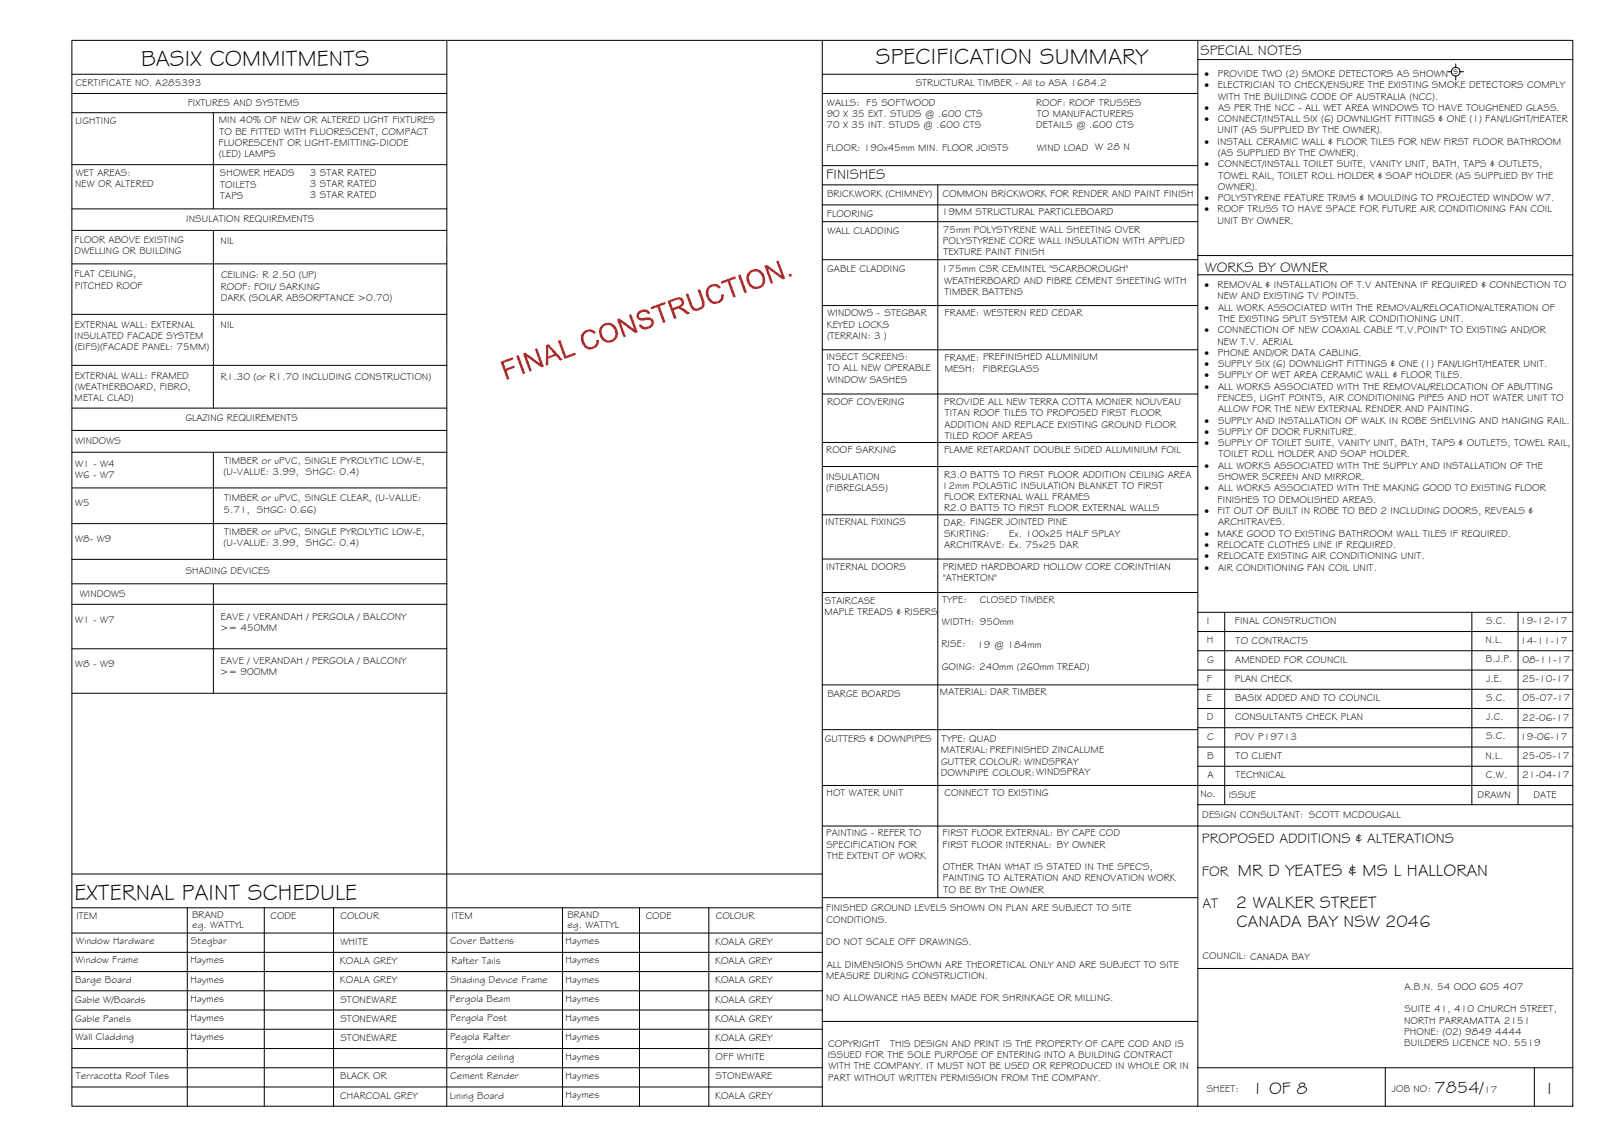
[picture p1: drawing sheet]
<svg xmlns="http://www.w3.org/2000/svg" width="420mm" height="297mm" viewBox="0 0 420 297" stroke-linecap="round" stroke-linejoin="round" font-family="sans-serif">
<defs><g id="words">
<g font-size="5.9">
<text x="36.7" y="17.2">BASIX COMMITMENTS</text>
<text x="227.6" y="16.8">SPECIFICATION SUMMARY</text>
<text x="19.4" y="233.8">EXTERNAL PAINT SCHEDULE</text>
</g>
<g font-size="4.5">
<text x="321.7" y="227.6">MR D YEATES &amp; MS L HALLORAN</text>
<text x="321.1" y="235.9">2 WALKER STREET</text>
<text x="321.3" y="240.9">CANADA BAY NSW 2046</text>
<text x="325.3" y="284.2">1 OF 8</text>
<text x="372.7" y="284.1">7854/</text>
<text x="402.1" y="284.2">I</text>
</g>
<g font-size="3.7">
<text x="311.9" y="14.3">SPECIAL NOTES</text>
<text x="214.7" y="46.6">FINISHES</text>
<text x="313.1" y="70.6">WORKS BY OWNER</text>
<text x="312.3" y="219.2">PROPOSED ADDITIONS &amp; ALTERATIONS</text>
<text x="312.3" y="227.5">FOR</text>
<text x="312.4" y="235.9">AT</text>
</g>
<g font-size="2.6">
<text x="19.6" y="22.5">CERTIFICATE NO. A285393</text>
<text x="237.9" y="22.4">STRUCTURAL TIMBER - All to ASA 1684.2</text>
<text x="313" y="20">·</text>
<text x="313" y="22.9">·</text>
<text x="316.4" y="22.9">ELECTRICIAN TO CHECK/ENSURE THE EXISTING SMOKE DETECTORS COMPLY</text>
<text x="316.4" y="20">PROVIDE TWO (2) SMOKE DETECTORS AS SHOWN</text>
<text x="377.6" y="19.2">s</text>
<text x="48.8" y="27.5">FIXTURES AND SYSTEMS</text>
<text x="214.9" y="27.4">WALLS: F5 SOFTWOOD</text>
<text x="269.2" y="27.4">ROOF: ROOF TRUSSES</text>
<text x="313" y="28.8">·</text>
<text x="316.5" y="28.8">AS PER THE NCC - ALL WET AREA WINDOWS TO HAVE TOUGHENED GLASS.</text>
<text x="316.5" y="25.9">WITH THE BUILDING CODE OF AUSTRALIA (NCC).</text>
<text x="19.6" y="32.2">LIGHTING</text>
<text x="56.8" y="32">MIN 40% OF NEW OR ALTERED LIGHT FIXTURES</text>
<text x="57" y="35">TO BE FITTED WITH FLUORESCENT, COMPACT</text>
<text x="214.8" y="33.3">70 X 35 INT. STUDS @ .600 CTS</text>
<text x="214.8" y="30.4">90 X 35 EXT. STUDS @ .600 CTS</text>
<text x="269.2" y="33.3">DETAILS @ .600 CTS</text>
<text x="269.4" y="30.4">TO MANUFACTURERS</text>
<text x="313" y="31.7">·</text>
<text x="316.4" y="34.7">UNIT (AS SUPPLIED BY THE OWNER).</text>
<text x="316.5" y="31.7">CONNECT/INSTALL SIX (6) DOWNLIGHT FITTINGS &amp; ONE (1) FAN/LIGHT/HEATER</text>
<text x="56.8" y="37.9">FLUORESCENT OR LIGHT-EMITTING-DIODE</text>
<text x="56.9" y="40.8">(LED) LAMPS</text>
<text x="214.7" y="39.2">FLOOR: 190x45mm MIN. FLOOR JOISTS</text>
<text x="269.4" y="39.2">WIND LOAD W 28 N</text>
<text x="313" y="37.6">·</text>
<text x="316.3" y="37.6">INSTALL CERAMIC WALL &amp; FLOOR TILES FOR NEW FIRST FLOOR BATHROOM</text>
<text x="316.4" y="40.5">(AS SUPPLIED BY THE OWNER).</text>
<text x="19.7" y="45.8">WET AREAS:</text>
<text x="57.2" y="45.8">SHOWER HEADS</text>
<text x="80.5" y="45.6">3 STAR RATED</text>
<text x="313" y="43.5">·</text>
<text x="316.5" y="43.5">CONNECT/INSTALL TOILET SUITE, VANITY UNIT, BATH, TAPS &amp; OUTLETS,</text>
<text x="316.6" y="46.4">TOWEL RAIL, TOILET ROLL HOLDER &amp; SOAP HOLDER (AS SUPPLIED BY THE</text>
<text x="19.5" y="48.7">NEW OR ALTERED</text>
<text x="57.2" y="48.7">TOILETS</text>
<text x="57.2" y="51.7">TAPS</text>
<text x="80.5" y="48.6">3 STAR RATED</text>
<text x="80.5" y="51.5">3 STAR RATED</text>
<text x="214.9" y="51.2">BRICKWORK (CHIMNEY)</text>
<text x="244.9" y="51.2">COMMON BRICKWORK FOR RENDER AND PAINT FINISH</text>
<text x="313" y="52.3">·</text>
<text x="316.4" y="52.3">POLYSTYRENE FEATURE TRIMS &amp; MOULDING TO PROJECTED WINDOW W7.</text>
<text x="316.5" y="49.3">OWNER).</text>
<text x="48.4" y="57.8">INSULATION REQUIREMENTS</text>
<text x="214.8" y="56.5">FLOORING</text>
<text x="244.8" y="55.9">19MM STRUCTURAL PARTICLEBOARD</text>
<text x="313" y="55.2">·</text>
<text x="316.4" y="55.2">ROOF TRUSS TO HAVE SPACE FOR FUTURE AIR CONDITIONING FAN COIL</text>
<text x="316.4" y="58.1">UNIT BY OWNER.</text>
<text x="19.4" y="63.2">FLOOR ABOVE EXISTING</text>
<text x="57.3" y="63.4">NIL</text>
<text x="215" y="60.8">WALL CLADDING</text>
<text x="245" y="60.4">75mm POLYSTYRENE WALL SHEETING OVER</text>
<text x="245" y="63.4">POLYSTYRENE CORE WALL INSULATION WITH APPLIED</text>
<text x="19.4" y="66.1">DWELLING OR BUILDING</text>
<text x="214.9" y="70.7">GABLE CLADDING</text>
<text x="244.7" y="70.8">175mm CSR CEMINTEL &quot;SCARBOROUGH&quot;</text>
<text x="245.2" y="66.3">TEXTURE PAINT FINISH</text>
<text x="19.4" y="72.1">FLAT CEILING,</text>
<text x="19.4" y="75">PITCHED ROOF</text>
<text x="57.3" y="75.2">ROOF: FOIL/ SARKING</text>
<text x="57.4" y="72.3">CEILING: R 2.50 (UP)</text>
<text x="245.3" y="73.7">WEATHERBOARD AND FIBRE CEMENT SHEETING WITH</text>
<text x="245.4" y="76.7">TIMBER BATTENS</text>
<text x="313" y="74.9">·</text>
<text x="316.4" y="77.8">NEW AND EXISTING TV POINTS.</text>
<text x="316.4" y="74.9">REMOVAL &amp; INSTALLATION OF T.V ANTENNA IF REQUIRED &amp; CONNECTION TO</text>
<text x="57.3" y="78.2">DARK (SOLAR ABSORPTANCE &gt;0.70)</text>
<text x="215" y="82.2">WINDOWS - STEGBAR</text>
<text x="245.5" y="82.2">FRAME: WESTERN RED CEDAR</text>
<text x="313" y="80.7">·</text>
<text x="316.5" y="80.7">ALL WORK ASSOCIATED WITH THE REMOVAL/RELOCATION/ALTERATION OF</text>
<text x="316.6" y="83.7">THE EXISTING SPLIT SYSTEM AIR CONDITIONING UNIT.</text>
<text x="19.4" y="88.2">INSULATED FACADE SYSTEM</text>
<text x="19.4" y="85.2">EXTERNAL WALL: EXTERNAL</text>
<text x="57.3" y="85.2">NIL</text>
<text x="214.8" y="85.1">KEYED LOCKS</text>
<text x="214.9" y="88.1">(TERRAIN: 3 )</text>
<text x="313" y="86.6">·</text>
<text x="316.4" y="89.5">NEW T.V. AERIAL</text>
<text x="316.5" y="86.6">CONNECTION OF NEW COAXIAL CABLE &quot;T.V.POINT&quot; TO EXISTING AND/OR</text>
<text x="19.4" y="91.1">(EIFS)(FACADE PANEL: 75MM)</text>
<text x="214.7" y="93.6">INSECT SCREENS:</text>
<text x="245.5" y="93.7">FRAME: PREFINISHED ALUMINIUM</text>
<text x="313" y="92.5">·</text>
<text x="313" y="95.4">·</text>
<text x="316.4" y="92.5">PHONE AND/OR DATA CABLING.</text>
<text x="316.5" y="95.4">SUPPLY SIX (6) DOWNLIGHT FITTINGS &amp; ONE (1) FAN/LIGHT/HEATER UNIT.</text>
<text x="19.4" y="98.4">EXTERNAL WALL: FRAMED</text>
<text x="19.4" y="101.4">(WEATHERBOARD, FIBRO,</text>
<text x="57.3" y="98.7">R1.30 (or R1.70 INCLUDING CONSTRUCTION)</text>
<text x="214.9" y="99.5">WINDOW SASHES</text>
<text x="215" y="96.5">TO ALL NEW OPERABLE</text>
<text x="245.5" y="96.7">MESH:</text>
<text x="255.4" y="96.6">FIBREGLASS</text>
<text x="313" y="98.3">·</text>
<text x="313" y="101.3">·</text>
<text x="316.5" y="98.3">SUPPLY OF WET AREA CERAMIC WALL &amp; FLOOR TILES.</text>
<text x="316.5" y="101.3">ALL WORKS ASSOCIATED WITH THE REMOVAL/RELOCATION OF ABUTTING</text>
<text x="19.4" y="104.3">METAL CLAD)</text>
<text x="214.9" y="105.1">ROOF COVERING</text>
<text x="245.3" y="105.3">PROVIDE ALL NEW TERRA COTTA MONIER NOUVEAU</text>
<text x="316.4" y="104.2">FENCES, LIGHT POINTS, AIR CONDITIONING PIPES AND HOT WATER UNIT TO</text>
<text x="316.5" y="107.1">ALLOW FOR THE NEW EXTERNAL RENDER AND PAINTING.</text>
<text x="48.2" y="109.5">GLAZING REQUIREMENTS</text>
<text x="245.4" y="111.1">ADDITION AND REPLACE EXISTING GROUND FLOOR</text>
<text x="245.5" y="108.2">TITAN ROOF TILES TO PROPOSED FIRST FLOOR</text>
<text x="313" y="110.1">·</text>
<text x="313" y="113">·</text>
<text x="316.5" y="110.1">SUPPLY AND INSTALLATION OF WALK IN ROBE SHELVING AND HANGING RAIL.</text>
<text x="316.5" y="113">SUPPLY OF DOOR FURNITURE.</text>
<text x="19.5" y="115.4">WINDOWS</text>
<text x="214.7" y="117.8">ROOF SARKING</text>
<text x="245.3" y="117.8">FLAME RETARDANT DOUBLE SIDED ALUMINIUM FOIL</text>
<text x="245.5" y="114.1">TILED ROOF AREAS</text>
<text x="313" y="115.9">·</text>
<text x="316.5" y="115.9">SUPPLY OF TOILET SUITE, VANITY UNIT, BATH, TAPS &amp; OUTLETS, TOWEL RAIL,</text>
<text x="316.6" y="118.9">TOILET ROLL HOLDER AND SOAP HOLDER.</text>
<text x="19.5" y="121.2">W1 - W4</text>
<text x="19.5" y="124.2">W6 - W7</text>
<text x="58.1" y="123.5">(U-VALUE: 3.99, SHGC: 0.4)</text>
<text x="58.3" y="120.5">TIMBER or uPVC, SINGLE PYROLYTIC LOW-E,</text>
<text x="214.6" y="124.8">INSULATION</text>
<text x="245.3" y="124.1">R3.0 BATTS TO FIRST FLOOR ADDITION CEILING AREA</text>
<text x="313" y="121.8">·</text>
<text x="316.5" y="121.8">ALL WORKS ASSOCIATED WITH THE SUPPLY AND INSTALLATION OF THE</text>
<text x="316.5" y="124.8">SHOWER SCREEN AND MIRROR.</text>
<text x="19.5" y="131.5">W5</text>
<text x="58.3" y="130.3">TIMBER or uPVC, SINGLE CLEAR, (U-VALUE:</text>
<text x="214.7" y="127.7">(FIBREGLASS)</text>
<text x="244.8" y="127">12mm POLASTIC INSULATION BLANKET TO FIRST</text>
<text x="245.3" y="130">FLOOR EXTERNAL WALL FRAMES</text>
<text x="313" y="127.7">·</text>
<text x="316.4" y="130.6">FINISHES TO DEMOLISHED AREAS.</text>
<text x="316.5" y="127.7">ALL WORKS ASSOCIATED WITH THE MAKING GOOD TO EXISTING FLOOR</text>
<text x="58" y="133.2">5.71, SHGC: 0.66)</text>
<text x="214.5" y="136.4">INTERNAL FIXINGS</text>
<text x="245.2" y="136.6">DAR: FINGER JOINTED PINE</text>
<text x="245.3" y="132.9">R2.0 BATTS TO FIRST FLOOR EXTERNAL WALLS</text>
<text x="313" y="133.6">·</text>
<text x="316.4" y="133.6">FIT OUT OF BUILT IN ROBE TO BED 2 INCLUDING DOORS, REVEALS &amp;</text>
<text x="316.5" y="136.5">ARCHITRAVES.</text>
<text x="19.5" y="140.8">W8- W9</text>
<text x="58.1" y="142">(U-VALUE: 3.99, SHGC: 0.4)</text>
<text x="58.3" y="139.1">TIMBER or uPVC, SINGLE PYROLYTIC LOW-E,</text>
<text x="245.3" y="139.5">SKIRTING:</text>
<text x="245.3" y="142.5">ARCHITRAVE: Ex. 75x25 DAR</text>
<text x="262.3" y="139.5">Ex. 100x25 HALF SPLAY</text>
<text x="313" y="139.4">·</text>
<text x="313" y="142.4">·</text>
<text x="316.4" y="139.4">MAKE GOOD TO EXISTING BATHROOM WALL TILES IF REQUIRED.</text>
<text x="316.4" y="142.4">RELOCATE CLOTHES LINE IF REQUIRED.</text>
<text x="48.3" y="149.3">SHADING DEVICES</text>
<text x="214.7" y="148.1">INTERNAL DOORS</text>
<text x="245" y="148.1">PRIMED HARDBOARD HOLLOW CORE CORINTHIAN</text>
<text x="313" y="145.3">·</text>
<text x="313" y="148.3">·</text>
<text x="316.4" y="145.3">RELOCATE EXISTING AIR CONDITIONING UNIT.</text>
<text x="316.5" y="148.3">AIR CONDITIONING FAN COIL UNIT.</text>
<text x="20.7" y="155.2">WINDOWS</text>
<text x="245" y="151">&quot;ATHERTON&quot;</text>
<text x="19.5" y="161.8">W1 - W7</text>
<text x="57.3" y="161">EAVE / VERANDAH / PERGOLA / BALCONY</text>
<text x="214.2" y="159.9">MAPLE TREADS &amp; RISERS</text>
<text x="214.3" y="157">STAIRCASE</text>
<text x="244.8" y="156.6">TYPE:</text>
<text x="254.6" y="156.6">CLOSED TIMBER</text>
<text x="57.2" y="163.9">&gt;= 450MM</text>
<text x="244.8" y="162.4">WIDTH: 950mm</text>
<text x="313.5" y="162.2">I</text>
<text x="313.6" y="167.2">H</text>
<text x="320.9" y="162.2">FINAL CONSTRUCTION</text>
<text x="321.1" y="167.2">TO CONTRACTS</text>
<text x="386" y="167.1">N.L.</text>
<text x="386.1" y="162.2">S.C.</text>
<text x="395" y="167.3">14-11-17</text>
<text x="395" y="162.3">19-12-17</text>
<text x="19.5" y="173.3">W8 - W9</text>
<text x="57.3" y="172.6">EAVE / VERANDAH / PERGOLA / BALCONY</text>
<text x="244.6" y="168.3">RISE:</text>
<text x="253.9" y="168.3">19 @ 184mm</text>
<text x="313.7" y="172.2">G</text>
<text x="321" y="172.2">AMENDED FOR COUNCIL</text>
<text x="386.1" y="172.1">B.J.P.</text>
<text x="395.6" y="172.3">08-11-17</text>
<text x="57.2" y="175.5">&gt;= 900MM</text>
<text x="244.7" y="174.1">GOING: 240mm (260mm TREAD)</text>
<text x="313.6" y="177.2">F</text>
<text x="320.9" y="177.2">PLAN CHECK</text>
<text x="386.2" y="177.1">J.E.</text>
<text x="395.5" y="177.3">25-10-17</text>
<text x="215" y="181.2">BARGE BOARDS</text>
<text x="244.2" y="180.6">MATERIAL: DAR TIMBER</text>
<text x="313.6" y="182.2">E</text>
<text x="320.9" y="182.2">BASIX ADDED AND TO COUNCIL</text>
<text x="386.1" y="182.2">S.C.</text>
<text x="395.6" y="182.3">05-07-17</text>
<text x="313.6" y="187.2">D</text>
<text x="321" y="187.2">CONSULTANTS CHECK PLAN</text>
<text x="386.2" y="187.1">J.C.</text>
<text x="395.5" y="187.3">22-06-17</text>
<text x="214.3" y="192.7">GUTTERS &amp; DOWNPIPES</text>
<text x="244.5" y="195.8">MATERIAL:PREFINISHED ZINCALUME</text>
<text x="244.7" y="192.9">TYPE: QUAD</text>
<text x="313.7" y="197.2">B</text>
<text x="313.7" y="192.2">C</text>
<text x="320.9" y="192.2">POV P19713</text>
<text x="321.1" y="197.2">TO CLIENT</text>
<text x="386" y="197.1">N.L.</text>
<text x="386.1" y="192.1">S.C.</text>
<text x="395" y="192.3">19-06-17</text>
<text x="395.5" y="197.3">25-05-17</text>
<text x="244.5" y="201.7">DOWNPIPE COLOUR:WINDSPRAY</text>
<text x="244.5" y="198.7">GUTTER COLOUR: WINDSPRAY</text>
<text x="313.7" y="202.2">A</text>
<text x="321.1" y="202.2">TECHNICAL</text>
<text x="386.1" y="202.2">C.W.</text>
<text x="395.5" y="202.3">21-04-17</text>
<text x="214.8" y="206.8">HOT WATER UNIT</text>
<text x="245.4" y="207">CONNECT TO EXISTING</text>
<text x="311.9" y="207.1">No.</text>
<text x="319.3" y="207.3">ISSUE</text>
<text x="383.9" y="207.5">DRAWN</text>
<text x="398.5" y="207.4">DATE</text>
<text x="312.4" y="212.6">DESIGN CONSULTANT: SCOTT MCDOUGALL</text>
<text x="214.7" y="217.3">PAINTING - REFER TO</text>
<text x="214.7" y="220.3">SPECIFICATION FOR</text>
<text x="244.9" y="217.3">FIRST FLOOR EXTERNAL: BY CAPE COD</text>
<text x="244.9" y="220.3">FIRST FLOOR INTERNAL: BY OWNER</text>
<text x="214.8" y="223.2">THE EXTENT OF WORK</text>
<text x="245" y="226.1">OTHER THAN WHAT IS STATED IN THE SPEC'S,</text>
<text x="245" y="229">PAINTING TO ALTERATION AND RENOVATION WORK</text>
<text x="245.1" y="232">TO BE BY THE OWNER</text>
<text x="19.8" y="238.9">ITEM</text>
<text x="49.9" y="238.6">BRAND</text>
<text x="70.3" y="238.9">CODE</text>
<text x="88.5" y="238.8">COLOUR</text>
<text x="117.3" y="238.9">ITEM</text>
<text x="147.4" y="238.6">BRAND</text>
<text x="167.8" y="238.9">CODE</text>
<text x="186" y="238.8">COLOUR</text>
<text x="214.7" y="236.8">FINISHED GROUND LEVELS SHOWN ON PLAN ARE SUBJECT TO SITE</text>
<text x="214.8" y="239.7">CONDITIONS.</text>
<text x="19.8" y="245.4">Window Hardware</text>
<text x="49.6" y="245.4">Stegbar</text>
<text x="50" y="241.1">eg. WATTYL</text>
<text x="88.5" y="245.5">WHITE</text>
<text x="117" y="245.4">Cover Battens</text>
<text x="147" y="245.4">Haymes</text>
<text x="147.5" y="241.1">eg. WATTYL</text>
<text x="185.8" y="245.5">KOALA GREY</text>
<text x="214.7" y="245.6">DO NOT SCALE OFF DRAWINGS.</text>
<text x="19.6" y="250.4">Window Frame</text>
<text x="49.5" y="250.4">Haymes</text>
<text x="88.3" y="250.5">KOALA GREY</text>
<text x="117.3" y="250.4">Rafter Tails</text>
<text x="147" y="250.4">Haymes</text>
<text x="185.8" y="250.5">KOALA GREY</text>
<text x="214.8" y="251.5">ALL DIMENSIONS SHOWN ARE THEORETICAL ONLY AND ARE SUBJECT TO SITE</text>
<text x="312.5" y="249.3">COUNCIL: CANADA BAY</text>
<text x="19.5" y="255.3">Barge Board</text>
<text x="49.5" y="255.4">Haymes</text>
<text x="88.3" y="255.5">KOALA GREY</text>
<text x="117" y="255.4">Shading Device Frame</text>
<text x="147" y="255.4">Haymes</text>
<text x="185.8" y="255.5">KOALA GREY</text>
<text x="214.7" y="254.4">MEASURE DURING CONSTRUCTION.</text>
<text x="364.9" y="257.3">A.B.N. 54 OOO 605 407</text>
<text x="19.6" y="260.5">Gable W/Boards</text>
<text x="49.5" y="260.4">Haymes</text>
<text x="88.4" y="260.5">STONEWARE</text>
<text x="116.9" y="260.4">Pergola Beam</text>
<text x="147" y="260.4">Haymes</text>
<text x="185.8" y="260.5">KOALA GREY</text>
<text x="214.7" y="260.3">NO ALLOWANCE HAS BEEN MADE FOR SHRINKAGE OR MILLING.</text>
<text x="364.9" y="263.1">SUITE 41, 410 CHURCH STREET,</text>
<text x="19.6" y="265.5">Gable Panels</text>
<text x="49.5" y="265.4">Haymes</text>
<text x="88.4" y="265.5">STONEWARE</text>
<text x="117" y="265.3">Pergola Post</text>
<text x="147" y="265.4">Haymes</text>
<text x="185.8" y="265.5">KOALA GREY</text>
<text x="364.8" y="266">NORTH PARRAMATTA 2151</text>
<text x="364.9" y="269">PHONE: (02) 9849 4444</text>
<text x="19.6" y="270.4">Wall Cladding</text>
<text x="49.5" y="270.4">Haymes</text>
<text x="88.4" y="270.5">STONEWARE</text>
<text x="116.9" y="270.4">Pegola Rafter</text>
<text x="116.9" y="275.5">Pergola ceiling</text>
<text x="147" y="270.4">Haymes</text>
<text x="147" y="275.4">Haymes</text>
<text x="185.8" y="270.5">KOALA GREY</text>
<text x="185.9" y="275.5">OFF WHITE</text>
<text x="215.1" y="274.9">ISSUED FOR THE SOLE PURPOSE OF ENTERING INTO A BUILDING CONTRACT</text>
<text x="215.2" y="272">COPYRIGHT</text>
<text x="231.3" y="272">THIS DESIGN AND PRINT IS THE PROPERTY OF CAPE COD AND IS</text>
<text x="364.9" y="271.9">BUILDERS LICENCE NO. 5519</text>
<text x="19.7" y="280.5">Terracotta Roof Tiles</text>
<text x="88.4" y="280.5">BLACK OR</text>
<text x="117" y="280.5">Cement Render</text>
<text x="147" y="280.4">Haymes</text>
<text x="186" y="280.5">STONEWARE</text>
<text x="215.2" y="280.8">PART WITHOUT WRITTEN PERMISSION FROM THE COMPANY.</text>
<text x="215.3" y="277.9">WITH THE COMPANY. IT MUST NOT BE USED OR REPRODUCED IN WHOLE OR IN</text>
<text x="88.4" y="285.5">CHARCOAL GREY</text>
<text x="116.9" y="285.5">Lining Board</text>
<text x="147" y="285.4">Haymes</text>
<text x="185.8" y="285.5">KOALA GREY</text>
<text x="313.6" y="283.8">SHEET:</text>
<text x="361.7" y="283.9">JOB NO:</text>
<text x="385.6" y="284.1">17</text>
</g>
</g></defs>
<!-- layer: BORDER -->
<g fill="none" stroke="#000" stroke-width=".26">
<path d="M18.7 10.5h390v277h-390zM116.1 10.5v277M213.7 19.3h97.5M213.7 10.5v277M311.2 15.5h97.5M311.2 10.5v277M213.7 24.3h97.5M213.7 53.2h97.5M213.7 57.6h97.5M213.8 48h97.4M213.8 43h97.4M243.7 48v185.3"/>
<path d="M213.7 79.4h97.5M213.7 67.5h97.5M311.2 66.4h97.5M311.2 71.4h97.5M213.7 90.9h97.5M213.7 115h97.5M213.7 102.4h97.5M213.7 121.2h97.5M213.7 133.8h97.5M213.7 145.3h97.5M213.7 154h97.5M311.2 159.1h97.5"/>
<path d="M318.2 159.1v50M382.4 159.1v50M394.4 159.1v50M213.7 178h97.5M311.2 179.1h97.5M311.2 174.1h97.5M311.2 169.1h97.5M311.2 164.1h97.5M213.7 189.6h97.5M311.2 199.1h97.5M311.2 194.1h97.5M311.2 189.1h97.5"/>
<path d="M311.2 184.1h97.5M213.7 204.1h195M213.7 214.7h195M311.2 209.1h97.5M18.7 227.1h195M18.7 235.9h195M48.7 235.9v51.6M68.7 235.9v51.6M86.7 235.9v51.6M146.2 235.9v51.6M166.2 235.9v51.6M184.2 235.9v51.6"/>
<path d="M213.7 233.3h97.5M18.7 242.5h195M18.7 247.5h195M18.7 252.5h195M18.7 257.5h195M311.2 251.7h97.5M18.7 277.5h195M18.7 262.5h195M18.7 267.5h195M18.7 272.5h195M213.7 265.4h97.5M311.2 277.5h97.5"/>
<path d="M359.9 277.5v10M398.7 277.5v10M18.7 282.5h195"/>
</g>
<!-- layer: BASIX -->
<g fill="none" stroke="#000" stroke-width=".26">
<path d="M18.7 19.3h97.4M18.7 24.3h97.4M18.7 29.3h97.4M55.4 29.3v25M18.7 42.8h97.4M18.7 54.3h97.4M18.7 59.9h97.4M55.4 59.9v46.2M18.7 68.6h97.4M18.7 81.7h97.4M18.7 94.9h97.4M18.7 111.9h97.4"/>
<path d="M18.7 117.5h97.4M18.7 106.1h97.4M55.4 117.5v27.9M18.7 126.8h97.4M18.7 136.1h97.4M18.7 151.7h97.4M18.7 157h97.4M18.7 145.4h97.4M55.4 151.7v28.5M18.7 168.6h97.4M18.7 180.2h97.4"/>
</g>
<!-- layer: SERVICES -->
<g fill="none" stroke="#000" stroke-width=".26">
<path d="M376.2 18.6h.9M378.3 16.6v.9M378.3 19.8v1M379.4 18.6h.9"/>
<circle cx="378.2" cy="18.6" r="1.13"/>
</g>
<!-- layer: Stamp - Final Construction -->
<g fill="#f00">
<path d="M130.1 94l3.1-1.1 .2 .5-2.5 .9 .5 1.5 2.2-.8 .2 .5-2.2 .8 .8 2.2-.6 .2z"/>
<path d="M134.1 92.5l.7-.2 1.7 4.7-.6 .2z"/>
<path d="M135.9 91.9l.6-.3 3.8 2.9-1.3-3.7 .6-.3 1.7 4.7-.6 .3-3.9-2.8 1.4 3.7-.6 .2z"/>
<path d="M145 88.6l.6-.3 1.5 4.2 2.3-.9 .2 .6-2.9 1.1z"/>
<path d="M151.6 86.3l1.4-.7 1 .2 .7 .4 .1 .3-.5 .3-.8-.6-1.2 .2-.5 .6-.2 1 .7 1.6 .9 .6 1.2-.3 .4-.5 .1-1 .7-.1-.1 1-.5 .9-.8 .4-1.1 .2-.7-.2-.6-.6-.6-.9-.3-1 .2-1.1z"/>
<path d="M160.3 83l.7-.2 3.8 2.7-1.4-3.6 .6-.2 1.7 4.7-.6 .2-3.8-2.8 1.3 3.7-.6 .2z"/>
<path d="M165.8 81.1l1.3-.6 1.2 .1 .6 .8-.6 .2-.4-.5h-1l-.8 .5v.7l.4 .3 2.4-.1 .7 .4 .3 .7-.2 .9-.8 .8-1.4 .3-1-.4-.5-.7 .6-.2 .5 .6 .9 .1 .8-.4 .5-.6a1.06 1.06 0 0 0-1.7-.8l-1.2 .1-.7-.4-.3-.9z"/>
<path d="M169.1 79.8l3.7-1.3 .2 .5-1.6 .6 1.5 4.1-.6 .2-1.5-4.1-1.5 .6z"/>
<path d="M178.2 76.5l.6-.2 1.4 3.5 .7 .4 .7-.2 .6-.3 .3-.6-1.2-3.7 .6-.3 1.2 3.5-.2 1.2-.5 .5-1.1 .4-1.2-.1-.6-.7z"/>
<path d="M184 74.5l.6-.4 .9-.3 .9 .1 .7 .5 .2 .2-.6 .4-.8-.6-1.1 .2-.6 .7-.1 .9 .6 1.7 1 .5 .7-.1 .6-.3 .4-.6v-.8l.7-.1-.1 1-.6 .9-.9 .5-.9 .1-.7-.2-.7-.6-.6-.9-.2-1.1 .2-1.1z"/>
<path d="M187.3 73.2l3.7-1.4 .2 .6-1.5 .5 1.5 4.2-.7 .2-1.5-4.1-1.5 .5z"/>
<path d="M191.8 71.6l.6-.3 1.7 4.7-.6 .2z"/>
<path d="M198.6 69.1l.6-.3 3.9 2.8-1.4-3.7 .6-.2 1.7 4.7-.6 .2-3.8-2.8 1.3 3.7-.6 .3z"/>
<path d="M204.9 71.3l.6-.2 .3 .7-.7 .2z"/>
<path d="M141.9 89.7l.7-.3 3.6 4-.7 .3-1.1-1.2-1.9 .7v1.6l-.7 .3zM142.4 90.1l.1 2.5 1.5-.6z"/>
<path d="M156.3 84.6l.8-.5 .9-.2 .9 .1 .8 .6 .6 .9 .3 1-.3 1.2-.5 .7-.9 .5-1.1 .1-1.3-.7-.6-.8-.2-1v-.9zM156.8 84.9l-.4 .8-.1 .6 .6 1.4 .9 .7h.7l.7-.2 .5-.6 .2-.8-.6-1.7-.5-.4-.6-.3-.8 .2z"/>
<path d="M173.4 78.2l2.7-.9 1 .1 .6 .7 .1 .6-.3 .7-.7 .5 1.1 .4 1.4 1.1-.8 .3-1.8-1.3-.3-.2-.6 .1-.8 .3 .8 2.1-.6 .2zM174.3 78.5l.5 1.5 1.8-.6 .5-.7-.2-.6-.5-.3z"/>
<path d="M194.6 70.7l.7-.5 .9-.3 1 .2 .8 .6 .6 .9 .2 1-.1 1.1-.6 .8-.8 .4-1.1 .2-1.4-.6-.6-.9-.2-1v-1zM195.1 71l-.3 .4-.2 1 .5 1.4 1.1 .7h.6l.8-.3 .5-.7 .1-.9-.6-1.5-1.1-.6-.6 .1z"/>
</g>
<use href="#words"/>
</svg>
